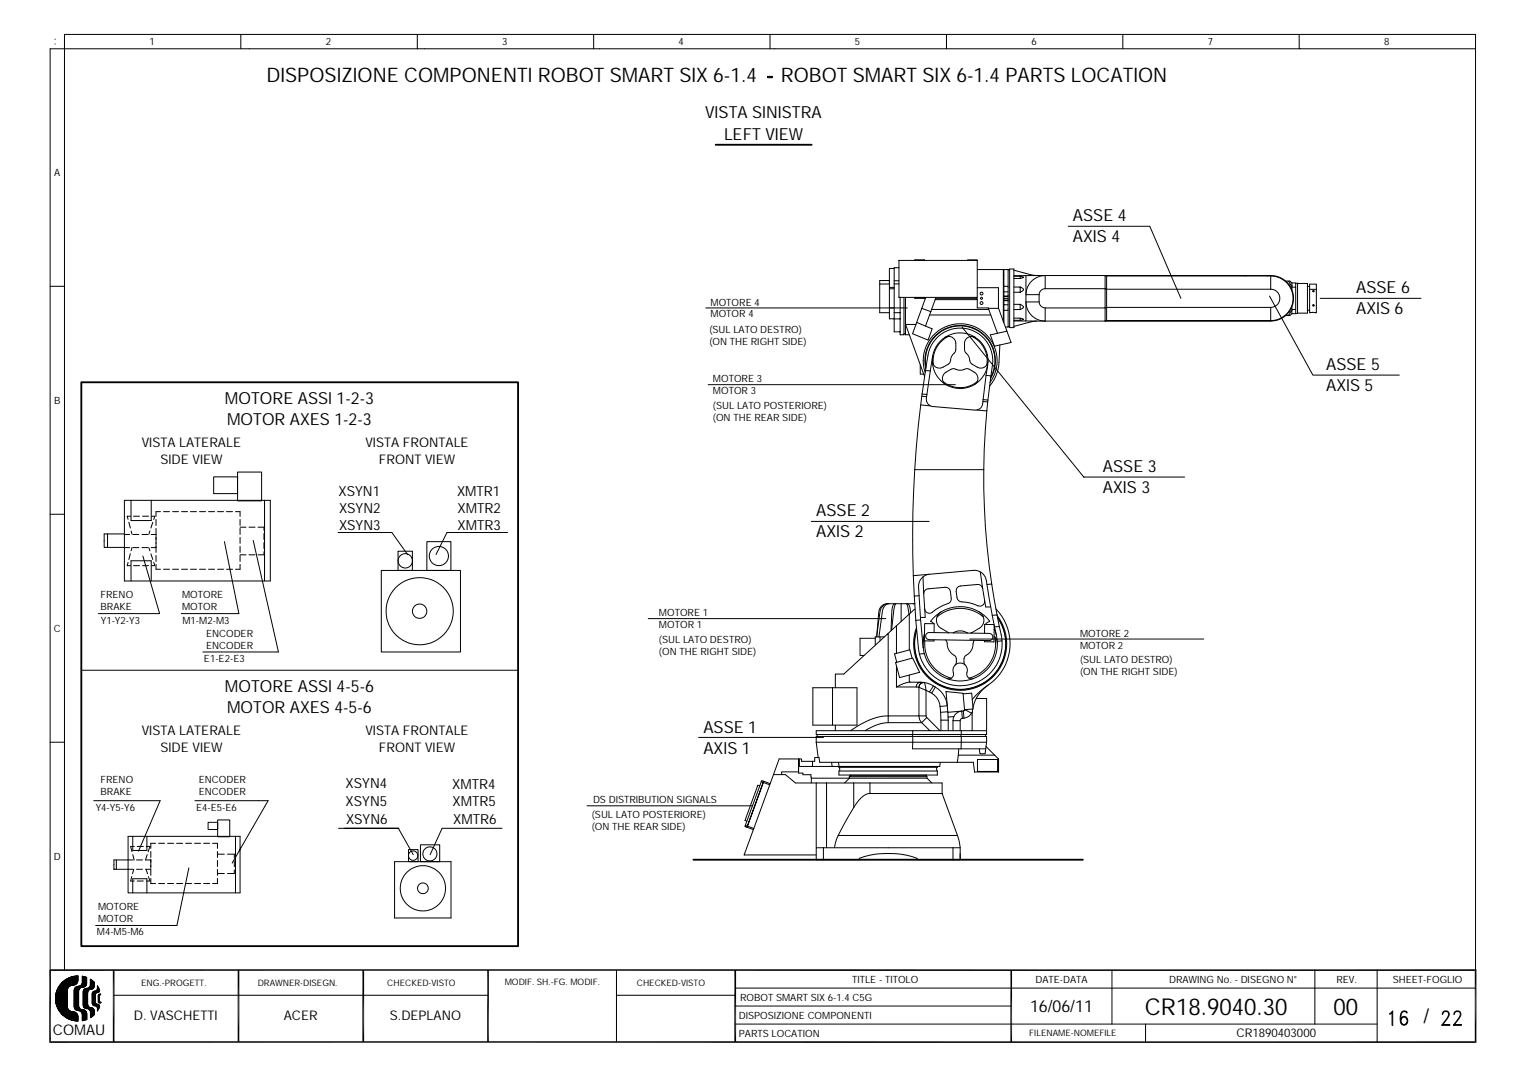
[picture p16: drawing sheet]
<svg xmlns="http://www.w3.org/2000/svg" width="297mm" height="210mm" viewBox="0 0 297 210" stroke-linecap="round" stroke-linejoin="round" font-family="sans-serif">
<defs><g id="words">
<g font-size="4.5">
<text x="222.9" y="197.5">CR18.9040.30</text>
<text x="259.6" y="197.5">00</text>
</g>
<g font-size="3.9">
<text x="51.9" y="16">DISPOSIZIONE COMPONENTI ROBOT SMART SIX 6-1.4</text>
<text x="152" y="16">ROBOT SMART SIX 6-1.4 PARTS LOCATION</text>
<text x="277.1" y="199.2">/</text>
</g>
<g font-size="3.2">
<text x="137.3" y="23">VISTA SINISTRA</text>
<text x="140.9" y="27.3">LEFT VIEW</text>
<text x="208.9" y="43">ASSE 4</text>
<text x="208.9" y="47.1">AXIS 4</text>
<text x="264" y="57">ASSE 6</text>
<text x="264" y="61.1">AXIS 6</text>
<text x="258.2" y="72">ASSE 5</text>
<text x="258.2" y="76.1">AXIS 5</text>
<text x="43.8" y="78.6">MOTORE ASSI 1-2-3</text>
<text x="44.2" y="82.8">MOTOR AXES 1-2-3</text>
<text x="214.7" y="91.8">ASSE 3</text>
<text x="214.7" y="95.9">AXIS 3</text>
<text x="158.9" y="100.5">ASSE 2</text>
<text x="158.9" y="104.6">AXIS 2</text>
<text x="43.8" y="134.7">MOTORE ASSI 4-5-6</text>
<text x="44.2" y="138.9">MOTOR AXES 4-5-6</text>
<text x="136.9" y="142.8">ASSE 1</text>
<text x="136.9" y="146.8">AXIS 1</text>
<text x="200.5" y="197.1">16/06/11</text>
</g>
<text font-size="2.9" x="10.3" y="201.5">COMAU</text>
<g font-size="2.7">
<text x="65.9" y="96.5">XSYN1</text>
<text x="66" y="99.9">XSYN2</text>
<text x="89" y="96.5">XMTR1</text>
<text x="89.1" y="99.9">XMTR2</text>
<text x="66" y="103.2">XSYN3</text>
<text x="89.1" y="103.2">XMTR3</text>
<text x="67.3" y="153.5">XSYN4</text>
<text x="88" y="153.6">XMTR4</text>
<text x="67.3" y="157">XSYN5</text>
<text x="67.4" y="160.4">XSYN6</text>
<text x="88.1" y="157">XMTR5</text>
<text x="88.2" y="160.4">XMTR6</text>
</g>
<g font-size="2.6">
<text x="27.6" y="87.1">VISTA LATERALE</text>
<text x="71.1" y="87.1">VISTA FRONTALE</text>
<text x="31.2" y="90.3">SIDE VIEW</text>
<text x="73.8" y="90.3">FRONT VIEW</text>
<text x="27.6" y="143.1">VISTA LATERALE</text>
<text x="71.1" y="143.1">VISTA FRONTALE</text>
<text x="31.2" y="146.4">SIDE VIEW</text>
<text x="73.8" y="146.4">FRONT VIEW</text>
<text x="26.1" y="198.7">D. VASCHETTI</text>
<text x="55.2" y="198.7">ACER</text>
<text x="75.9" y="198.7">S.DEPLANO</text>
</g>
<text font-size="2.3" x="240.7" y="202">CR1890403000</text>
<g font-size="1.9">
<text x="29.1" y="8.8">1</text>
<text x="63.4" y="8.8">2</text>
<text x="97.8" y="8.8">3</text>
<text x="132.1" y="8.8">4</text>
<text x="166.4" y="8.8">5</text>
<text x="200.8" y="8.8">6</text>
<text x="235.1" y="8.8">7</text>
<text x="269.5" y="8.8">8</text>
<text x="10.6" y="34.3">A</text>
<text x="138.3" y="59.5">MOTORE 4</text>
<text x="138.1" y="64.9">(SUL LATO DESTRO)</text>
<text x="138.3" y="61.8">MOTOR 4</text>
<text x="138.1" y="67.2">(ON THE RIGHT SIDE)</text>
<text x="138.8" y="74.4">MOTORE 3</text>
<text x="138.8" y="76.8">MOTOR 3</text>
<text x="10.5" y="78.6">B</text>
<text x="138.8" y="79.6">(SUL LATO POSTERIORE)</text>
<text x="138.8" y="81.9">(ON THE REAR SIDE)</text>
<text x="19.6" y="116.5">FRENO</text>
<text x="19.6" y="118.8">BRAKE</text>
<text x="35.5" y="116.5">MOTORE</text>
<text x="35.5" y="118.8">MOTOR</text>
<text x="128.3" y="120">MOTORE 1</text>
<text x="10.5" y="123">C</text>
<text x="19.6" y="121.4">Y1-Y2-Y3</text>
<text x="35.5" y="121.4">M1-M2-M3</text>
<text x="40.1" y="124">ENCODER</text>
<text x="128.3" y="122.3">MOTOR 1</text>
<text x="128.3" y="125.1">(SUL LATO DESTRO)</text>
<text x="210.3" y="124">MOTORE 2</text>
<text x="39.7" y="128.9">E1-E2-E3</text>
<text x="40.1" y="126.3">ENCODER</text>
<text x="128.3" y="127.5">(ON THE RIGHT SIDE)</text>
<text x="210.3" y="129.1">(SUL LATO DESTRO)</text>
<text x="210.3" y="131.4">(ON THE RIGHT SIDE)</text>
<text x="210.3" y="126.3">MOTOR 2</text>
<text x="19.6" y="152.5">FRENO</text>
<text x="19.6" y="154.8">BRAKE</text>
<text x="38.7" y="152.5">ENCODER</text>
<text x="38.7" y="154.8">ENCODER</text>
<text x="18.6" y="157.9">Y4-Y5-Y6</text>
<text x="38.2" y="157.9">E4-E5-E6</text>
<text x="115.2" y="159.2">(SUL LATO POSTERIORE)</text>
<text x="115.2" y="161.6">(ON THE REAR SIDE)</text>
<text x="115.4" y="156.4">DS DISTRIBUTION SIGNALS</text>
<text x="10.5" y="167.4">D</text>
<text x="19.1" y="177.2">MOTORE</text>
<text x="19.1" y="179.5">MOTOR</text>
<text x="18.9" y="182.1">M4-M5-M6</text>
<text x="165.9" y="191.5">TITLE - TITOLO</text>
<text x="201.6" y="191.5">DATE-DATA</text>
<text x="227.6" y="191.5">DRAWING No. - DISEGNO N°</text>
<text x="260.2" y="191.5">REV.</text>
<text x="271.1" y="191.5">SHEET-FOGLIO</text>
<text x="144.1" y="195">ROBOT SMART SIX 6-1.4 C5G</text>
<text x="143.8" y="198.5">DISPOSIZIONE COMPONENTI</text>
<text x="143.8" y="202">PARTS LOCATION</text>
</g>
<g font-size="1.7">
<text x="27.5" y="191.9">ENG.-PROGETT.</text>
<text x="50.2" y="191.9">DRAWNER-DISEGN.</text>
<text x="75.4" y="191.9">CHECKED-VISTO</text>
<text x="98.3" y="191.7">MODIF. SH.-FG. MODIF.</text>
<text x="124" y="191.9">CHECKED-VISTO</text>
<text x="200.4" y="201.7">FILENAME-NOMEFILE</text>
</g>
</g></defs>
<g fill="none" stroke="#000" stroke-width=".19">
<path d="M10.7 8.6h.1M10.7 7.6h.1M46.9 6.7v2.8M81.2 6.7v2.8M115.6 6.7v2.8M149.9 6.7v2.8M184.3 6.7v2.8M218.6 6.7v2.8M252.9 6.7v2.8M287.3 9.5h-277.5v179.4M9.8 55.7h2.8M137.4 60h39.2"/>
<path d="M173.1 55.3h-1.8v5.6h1.8M173.1 56.2h1M173.1 54.6h-1.8v.7M173.1 56h1M174.1 52.3h-1v9.8h1M174.1 55.3h.9M174.1 54.7v7.4M175 52.1h-.9v2.6h.9M175 50.7h15.2v7.2h-15.2zM175.2 57.9v7.3h.8v-7.3M176.3 57.9v7.3h.7M178.1 57.9v.2h2l-.6 1.9"/>
<path d="M178.1 50.7v-.1h1.9v.1M182.1 58.3h8.1M188.4 50.7v-.1h1.8v.1M190.2 57.9v2.1h2.2M190.2 58.1h-8.1l-.9 2.6M190.2 52.5h5.1v10.1M190.2 56h4.2v4M195.3 53.7h.1M195.4 58.4h.9v.1h-.9zM195.4 55.7h.9v2h-.9v-.9M195.4 58.5v.8h.9M195.4 57.7h.9"/>
<path d="M195.4 57.7v.7M195.4 59.3v3.6M195.4 56.8h.9M195.4 58.1h.9M196.3 58.5v1.9h-.9M196.3 52.6h.3M196.3 55.7v-3.2h-.9v4.3M196.3 57.7v.7M196.6 52.4h.8v11.4h-.8zM197.4 52.6l3.2 .9 1.2 .2M197.4 53.8h1.2v.4M197.4 54.2h1.2"/>
<path d="M197.4 53.7h2.3M197.4 56.9h1.2M197.4 59.3h1.2M197.4 55.9h1.2M198.6 53.8l.7 .2-.7 .2M198.6 59.3l.7 .5-.7 .5M198.6 55.9l.7 .5-.7 .5M198.6 55.9v1M198.6 59.3v1M199.7 58.8v3.7h-2.3M199.7 58.8a3.7 3.7 0 0 0 3.8 3.7v-2.5M199.7 53.7v3.7a3.7 3.7 0 0 1 3.8-3.7v2.5"/>
<path d="M199.7 58.8h2.6M202.3 57.4h-2.6v1.4M202.3 58.8a1.19 1.19 0 0 0 1.2 1.2M202.3 57.4v1.4M203.5 56.2a1.19 1.19 0 0 0-1.2 1.2M203.5 56.2h11.9M207.9 44.1h15.9l6.1 14M215.1 53.7h32.3M215.1 53.7v8.8M215.4 59.9v2.5h-.3M215.4 59.9l-11.9 .1M215.4 53.7v6.2"/>
<path d="M215.4 59.9h32M215.4 56.3h32M242.3 53.7h-42.6M246.7 53.7a4.4 4.4 0 0 1 5.1 4 4.4 4.4 0 0 1-4.4 4.8h-47.7M246.8 53.7h-4.5h.2M247.1 57.7l8.5 15.3h16.8M247.4 56.3a1.77 1.77 0 0 1 1.8 1.8 1.77 1.77 0 0 1-1.8 1.8v2.5M247.4 56.3v-2.6a4.3 4.3 0 0 1 4.3 4.4 4.3 4.3 0 0 1-4.3 4.3M250.3 54.7h.8l.4 .4M250.7 54.7l.8 1M251.1 55.3v.4M251.5 55.1h.7v.8"/>
<path d="M251.5 59.8v1.3M251.5 55.9h.7v4.4h-.7M251.5 55.1v1.3M252.2 55.2h.4v5.8h-.4M252.6 55.2h1.9v5.8h-1.9M254.5 55.8h.5M255 55.3h1.3v5.6h-1.3zM255 56.3h1.3M255.6 59.4l.2 .1zM255.6 56.7l.2 .1h-.2zM257 58.1h19.6M137.9 74.9h48.1"/>
<path d="M174.1 62.1v2.5h1.1M174.1 60.9h1.1M174.1 62.1h1.1M176 65h.3M178.3 63.2h-2l3.7 10.1M178.5 62.8l1.7 .7M179.2 71v1.8h.6M179.2 78.9l1.9 .1M179.2 78.9l-.4 4.2-.7 8.4M179.5 60l-1.8 5 3 1.2 .8-2.2-1.3-.5 1-2.8M179.5 77.1l.9 .1M179.5 60l1.7 .7"/>
<path d="M179.5 76.7l-.3 2.2M179.5 76.7l.9 .1M180.1 72.5a7.2 7.2 0 0 1 7.9-9.4 7.2 7.2 0 0 1 4.7 11.4M180.2 72.2h.9M180.2 72.2l.2-1.6a6.9 6.9 0 0 1 3.4-5.9 6.3 6.3 0 0 1 6.8 .3 6.3 6.3 0 0 1 2.6 6.2l-.3 2M180.2 72.2l-.7 4.5M180.2 71.8a6.9 6.9 0 0 1 7.8-8.4 6.9 6.9 0 0 1 4.8 10.3M180.3 71.5a6.8 6.8 0 0 1 7.7-8 6.8 6.8 0 0 1 4.9 10M180.4 76.8a1.63 1.63 0 0 0 1.2 2.4l8.2 .7a1.47 1.47 0 0 0 1.5-1.7l1 .1M181 61.3h11.9M181.1 72.2l-.7 4.6M181.4 60.3h11.1"/>
<path d="M181.6 69.3l-.5 2.9M183.6 74.3a5.3 5.3 0 0 0 6.6 0M183.9 65.7a1.39 1.39 0 0 1 2.2 1.2l-.1 1.4-.3 .5a2.17 2.17 0 0 0-.7 1.7 2.91 2.91 0 0 1-2 1.2h-.3a1.4 1.4 0 0 1-1.2-1.4M184.1 74.9a1.39 1.39 0 0 1 .1-2.4l.9-.6a1.26 1.26 0 0 1 1.3 .1h1.1a1.26 1.26 0 0 1 1.2-.1 2.29 2.29 0 0 1 1.7 1.6v.3a1.38 1.38 0 0 1-.7 1.1M184.6 65.5a5.3 5.3 0 0 0-2.9 5.5M187.3 63.7l23.7 29.2h19.6M189.2 65.5a5.2 5.2 0 0 1 2.9 5.5M189.9 65.7a1.4 1.4 0 0 0-2.1 1.2v1.4l.3 .5a2.17 2.17 0 0 1 .7 1.7 2.91 2.91 0 0 0 2.1 1.2 1.41 1.41 0 0 0 1.4-1.4M190.2 79.8l1.9 .2M191.4 77.8l.9 .1M191.4 77.8l-.1 .4M192 73.1l.9 .1"/>
<path d="M192 73.1l-.6 4.7M192.3 71.1l-.3 2M192.3 78.3l-.2 1.7M192.3 77.9v.4M192.4 60h2M192.4 60l1.8 4.9M192.9 73.2l-.6 4.7M194.4 60l1.6 4.5-3.2 .7 .8 2.2 3.2-.7-.8-2.2M194.6 67.2a13.4 13.4 0 0 1-.7 5.9l-.3 .7-1 1.4M195.3 62.5h.1M196.3 60.4v3.3h-.6M196.3 63.6h.3"/>
<path d="M197.4 61.9h1.2v.5M197.4 60.3h1.2M197.4 62.4h1.2M198.6 61.9l.7 .3-.7 .2M201.8 62.5l-1.2 .2-3.2 .9M215.4 62.4h32M250.3 61.4h.4M251.1 60.5v.4M251.5 61.1l-.4 .3h-.4M251.5 60.5l-.8 .9M252.2 60.3v.8h-.7M254.5 60.4h.5"/>
<path d="M255.5 60.8h.1M24.2 97.4h28.4v15.7h-28.4zM25.5 97.4v4h3.9v-4M31.2 99.6h-.8v1M31.8 99.6h1.2M33.6 99.6h1.2M35.3 99.6h1.2M37.1 99.6h1.1M38.8 99.6h1.2M40.6 99.6h1.2M41.6 92.9h4.6v3.2h-4.6zM42.4 99.6h1.1"/>
<path d="M44.1 99.6h1.2M45.8 99.6h.9v1M46.2 91.9h4.7v5.6h-4.7zM51.5 97.4v15.7M178.1 91.5a204.8 204.8 0 0 0-.3 20.6M178.1 91.5h13.4M191.5 91.5a136.5 136.5 0 0 0 1.6 22.2M192.1 80l-.5 7.6-.1 3.9M9.8 100.1h2.8M20.9 104v2.6M24.2 104h-3.9v2.6h3.9M24.3 104.1h1"/>
<path d="M24.3 106.6h1M24.9 109.5l-.1 .6h.6M25.1 101.7l.3 1.1M25.4 107.8l-.3 1.1M25.4 100.5h-.6l.1 .6M25.5 113.1v-3.9h3.9v3.9M25.5 103.4l.2 .6M25.7 106.6l-.2 .6M25.9 104.1h1.1M25.9 106.6h1.1M26 100.5h1.2M26 110.1h1.2"/>
<path d="M27.6 104.1h1.2M27.6 106.6h1.2M27.7 100.5h1.2M27.7 110.1h1.2M27.8 108.3l3.3 11.2h-11.9M29 106.6l.2 .7M29.2 103.4l-.2 .6M29.4 107.8l.3 1.1M29.4 104.1h1M29.4 106.6h1M29.5 100.5h.6l-.2 .6M29.7 101.7l-.3 1.1"/>
<path d="M29.9 109.5l.2 .6h-.6M30.4 109.9v.9h.8M30.4 101.1v1.2M30.4 102.9v4.7M30.4 108.2v1.1M31.8 110.8h1.2M33.6 110.8h1.2M35.3 110.8h1.2M37.1 110.8h1.1M38.8 110.8h1.2M40.6 110.8h1.2M42.4 110.8h1.1"/>
<path d="M43.7 105.5l2.8 14h-11.2M44.1 110.8h1.2M46.7 102.7h1.2M46.7 108h1.2M46.7 109.9v.9h-.9M46.7 101.1v1.2M46.7 102.9v1.2M46.7 104.6v1.2M46.7 106.4v1.2M46.7 108.2v1.1M48.5 102.7h1.2M48.5 108h1.2"/>
<path d="M49.3 105.2l4.9 21.8h-14.7M50.2 102.7h1.2v.6M51.4 107.4v.6h-1.2M51.4 103.9v1.1M51.4 105.7v1.1M65.8 103.7h10.5l3.1 4.3M74.2 111.1h15.4v15.9h-15.4zM77.5 107.3h2.8v3.8h-2.8zM83.1 105.5h4.7v5.6h-4.7zM98.8 103.7h-11.8l-2.1 4.3M157.9 101.5h23M173 117.6a1.82 1.82 0 0 0-1.7 1.9l-.6 4.5 .3-4.1a1.88 1.88 0 0 1 2.1-2.3"/>
<path d="M173.1 117.6l-.5 .1a2.37 2.37 0 0 0-.9 2.1l-.6 4.2M173.1 117.6h1.1M174.2 117.6h1.2M174.2 117.6h-.1a3.5 3.5 0 0 0-.5 2.6l-.1 2.6M174.4 117.6a5.2 5.2 0 0 0-.6 2.6l-.2 2.5M175.4 117.6h1M175.4 117.6v3.4M176.4 117.6h.2a1.71 1.71 0 0 1 .6 1.8M176.4 117.6a3.1 3.1 0 0 1 .5 2M176.6 117.6h1.5M177 119.6v6.9M177 119.6l-2.5 2.2"/>
<path d="M177.8 117.6h.3M177.8 112.1l.2 4M177.9 117.6h.2M178 116.1l.3 4.7M178.1 118.6l-1.1 1M178.9 116l-.9 .1M178.9 116l.3 4.7M179.7 112.3l.4 7.9h-.9M179.8 115.6a.93 .93 0 0 1 .9-.9l3.3-.3a.96 .96 0 0 1 1 .8l.2 1.3a.89 .89 0 0 1-.7 1 9.8 9.8 0 0 0-3.2 1.9 .93 .93 0 0 1-1.3-.9M180.7 111.8l8.8-.7a2.51 2.51 0 0 1 2.6 2.7l1-.1M180.7 111.8a2.4 2.4 0 0 0-1.9 2.5l.1 1.7M180.7 111.8l-2.9 .3"/>
<path d="M183.2 119.1a1.87 1.87 0 0 0 0 3.3l1.5 .8M190.6 119.1a1.86 1.86 0 0 1 0 3.3l-1.6 .9M190.8 111.4l1.1 6.8h.9M191.2 114.3l.1 .3M191.2 114.3a.9 .9 0 0 0-.9-.5l-3.3 .3a.92 .92 0 0 0-.9 1l.2 1.3a.96 .96 0 0 0 .9 .8 9.1 9.1 0 0 1 3.4 .8 .94 .94 0 0 0 1.1-1.1M191.2 114.3h.1M192.1 113.8l1.1 6M193.1 113.7l1 6M193.2 119.8l.4 2.3M193.9 118.6a9.7 9.7 0 0 1-1.6 14.8M194.1 119.7l-.9 .1M194.1 119.7l.4 2.3"/>
<path d="M194.1 119.8a9.1 9.1 0 0 1-5.8 14.5 9.1 9.1 0 0 1-9.9-12.1M15.8 130.5h85.1M126.2 120.5h46.2M162.1 133.9v7.3h-3.9v-7.3h8.6v7.3h-4.7M162.6 133.9v-2.7h1.7l8.6-7.9v16.1a12.9 12.9 0 0 0-7.3 2.9M170.4 124.3h-3v3.3h.8M171.3 124.8v-.8h-.9v1.6M171.3 124h.9M174.1 127.3l3-.8 .5 1.7 .1-.1 1.3 2.8-3.9 1-.8-2.9h.3zM174.5 121.8l-1.6 1.5M174.5 121.8v5.4M174.5 128.7v.3"/>
<path d="M174.5 129.7v4.1M174.5 133.8h3.9M177 131.4v1.4h2.2a.86 .86 0 0 0-.8 1M177 132.8l-1.1 .3-1.4 .7M177.6 128.2l-3 .8M178.3 120.8l.7 6.6M178.4 133.8h.5M178.9 139.4a1.73 1.73 0 0 0 .5 1.3M178.9 139.4h-6v1.3M178.9 133.8v5.6M178.9 133.8l1.4 .6M178.9 139.4h1.4"/>
<path d="M179.2 132.8a4.9 4.9 0 0 1 2.5 .8M179.2 120.7l-.9 .1M179.2 120.7l.5 5.4M179.7 126.1l.2 1.2M179.9 127.3l-.9 .1M180 124.3l-.3 1M180 132.9a.92 .92 0 0 0-1.1 .9M180 123.3a6.7 6.7 0 0 0-.3 2.8M180 132.9l.3 1.5M180 132.9a.96 .96 0 0 0-1.1 .9M180 124.8a6.9 6.9 0 0 0 5.2 7.3M180.3 139.4l.1 .3"/>
<path d="M180.3 134.4v5M180.3 123.4l.6-.2 11.7 .1a.7 .7 0 0 1 .7 .7 .7 .7 0 0 1-.7 .7l-11.7-.1-.6-.3a.65 .65 0 0 1 0-.9zM180.4 139.7l2.6 2.6M180.4 139.7l-1 1M181.4 135a3.2 3.2 0 0 1 1.6 2.6M181.8 121.4l-.7-.4a7.3 7.3 0 0 1 11.6 0l-.9 .6M181.8 123.2l.1-1.8h-1.9v3.4h1.8v-.2M182.1 133.8l-.7 1.2-.4-.3M182.1 133.8l-.4-.2-.7 1.1-.7-.3M182.1 133.8a4.6 4.6 0 0 1 2.3 3.6l-1.4 .2M182.4 120.1a6.9 6.9 0 0 1 9 0M183 137.6l.2 2.6"/>
<path d="M184.1 124.6a1.36 1.36 0 0 1 .3 1.2 2.89 2.89 0 0 0 1.6 2 1.58 1.58 0 0 1-.1 1.7M184.4 132.1a.99 .99 0 0 0 1.1-.3 .99 .99 0 0 0 0-1.1 1.43 1.43 0 0 1 1.8-1.6 1.43 1.43 0 0 1 .9 2.1 .93 .93 0 0 0 1.2 .9M184.5 138.6v.1M184.5 138.6l-1.4 .1M184.5 138.7l.1 .9M184.6 139.6l1.1-.1a1.85 1.85 0 0 1 1.5-1l.1 1.4M184.6 139.6v.6M185.5 123.2a2.7 2.7 0 0 1 2.9 .1M185.7 139.5l-.2 .8M187.3 139.9l-.3 .1-.1 .3M187.5 135.1l.3 3.1 1.6-.2-.2-3-1.7 .1v-.1l-3.3-.3 .3 3.9M187.5 138.4l.4-.2 1.2 .7 .2-.3"/>
<path d="M187.5 138.4l-3 .3M187.5 138.4l.2 1.4M187.7 139.8l-.4 .1M187.7 138.1l-.2 .3M188.8 124.4h45.5M189.1 138.9a1.87 1.87 0 0 1-1.4 .9M189.3 138.6v3.7M189.4 138l-.1 .6M189.7 124.7l-.2 .3a2.95 2.95 0 0 1-1.6 2.8l-.2 .5a1.23 1.23 0 0 0 .2 1.2M190 136h2.1v7h-33.2v-.7h33.2M192.2 133.5a7 7 0 0 0-2.8 4.3M192.3 133.4a13.6 13.6 0 0 0-3 2.8"/>
<path d="M192.3 133.4h.1M193.5 123.9a1.91 1.91 0 0 1 .7 1.4M193.5 122.6l.5 1.2M193.5 121.6h-1.8v1.7M193.5 121.8v3.2h-1.9v-.3M193.6 122.1l.4 1.7M193.7 124.1a6.9 6.9 0 0 1-5.1 8M194 123.8l.1 1.1M194.2 120.2a8.9 8.9 0 0 1-5.9 14 8.9 8.9 0 0 1-9.9-11.6M194.2 120.3a8.9 8.9 0 0 1-5.9 13.8 8.9 8.9 0 0 1-9.9-11.4M194.5 122l.6 2.8-1 .1a7.2 7.2 0 0 1-6 7.6 7.2 7.2 0 0 1-8.2-5.2M194.5 122l-.9 .1"/>
<path d="M195.1 124.8a8.2 8.2 0 0 1-6.9 8.6 8.2 8.2 0 0 1-9.2-6M9.8 144.5h2.8M18.2 155.9h13l-4.2 9.8M38 155.9h14.2l-7 12.2M42.4 159.7h2.3v3.2h-2.3zM114.3 156.9h32.2M136 143.6h24.3M147.9 153l-.4-.1-2.5 6.9 .4 .1M148.2 152.2l.4 .2M148.2 152.2l-3.1 8.5M148.6 152.4l1.2 .4M148.6 152.2h.1"/>
<path d="M148.7 152.1l-.4-.1-.1 .2M148.7 152.1l-.1 .3M149.9 152.6l-1.2-.5-3.3 9-.4-.2 .1-.2M150.6 150.8h2.3l2 1.7h28.5v2M150.6 150.8l-5.7 15.7h14M155.4 147.8l.1 2.7h.8v.3h1.6v1.7M155.4 147.8l.1 2.5h-3.3v.5M155.4 147.8h-3.7l-1.1 3M157.9 151.5h22.6M158.2 148.2v1M158.9 144.5v-1.1h33.2v1.1M158.9 144.5h33.2"/>
<path d="M158.9 152.5v12.6M158.9 144.5l.4 3M159.1 143v.4M160.9 152.5v12.6M161.9 148.4l.1 .8h1.3M162.6 141.2v1.1M163.2 148.4l.1 .8M163.3 149.2v.2a.47 .47 0 0 1 0 .7v.8h19.2v-.8M163.3 150.1h19.2M163.3 149.4h19.2M164.4 152.5l.9-1v-.3h15.2v.3l.9 1M165.5 150.9h14.8"/>
<path d="M165.5 151v.2M166.2 157.2l-3 5.5M166.2 152.5v4.7M169.4 154.5a4 4 0 0 0-2.9 2.2l-.3 .5M169.4 154.5h14M169.4 152.5v2M172.9 140.7l-1.9 .3-2.6 1.3M172.9 140.7h6.5M177.6 143v.4M177.7 143.4l-.1 2.4h14.3M177.7 142.3v.7M179.4 140.7l1.6 1.6"/>
<path d="M180.3 151v.2M182.5 149.4a.47 .47 0 0 0 0 .7M182.5 149.2v.2M183 148.4l-.1 .8h-19.6M183.2 140.2h1.4M183.2 140.2v2.1M183.4 154.5l3 8.2M184.6 140.2v2.1M185.5 140.3h1.4M185.5 140.3v2M186.6 147l-.2 1.4M186.6 147h7"/>
<path d="M186.6 145.8v1.2M186.9 140.3v2M187.1 143v.4M187.1 143.4v2.4M187.1 142.3v.7M190.3 147.9h3.9v2.3h-3.9zM190.6 145.8l.2 1h1l.1-1M191.9 143v.4M191.9 145.3l2.5 2.5v2.5h-4.7l-.2-1.9h-29.9l-.2-.9h-.8v.7h-2.6v-.4h-.4v1.4h6.4M192.1 144.5l-.2 1.3M22.6 167.4v1.9M24.9 162.8h21.8v11.1h-21.8z"/>
<path d="M25.7 170.7l-.3 .8h.7M25.8 162.8v2.8h2.8v-2.8M25.8 173.9v-2.8h2.8v2.8M25.8 166.4l.3 1M26 167.4h-3.8v1.9h3.8M26 169.3l-.2 .8M26.1 164.8h-.7l.3 1M26.6 169.3h1.1M26.6 167.4h1.1M26.7 164.8h1.2M26.7 171.5h1.2M28.3 169.3h1.1v1.1"/>
<path d="M28.4 169.3l.3 .8M28.5 164.8h.7l-.3 1.1M28.7 166.4l-.4 1h1.1M28.9 170.7l.3 .8h-.7M29.4 165.8v1.2M29.4 167.3v1.8M29.4 171v1h.9M30.3 164.2h-.9v1M30.9 164.2h1.1M30.9 172h1.1M32.6 164.2h1.2M32.6 172h1.2"/>
<path d="M34.4 164.2h1.2M34.4 172h1.2M36.1 164.2h1.2M36.1 172h1.2M36.8 169l-2.4 11.2h-15.8M37.9 164.2h1.2M37.9 172h1.2M39.6 164.2h1.2M39.6 172h1.2M40.5 160.1h1.9v1.4h-1.9zM41.4 164.2h.9v1M42.3 166.3h1.4"/>
<path d="M42.3 170.1h1.4M42.3 171v1h-.9M42.3 165.8v1.2M42.3 167.5v1.2M42.3 169.3v1.1M44.3 166.3h1.3v.7M45.6 169.4v.7h-1.3M45.6 167.6v1.2M45.8 162.8v11.1M65.9 161.3h11.8M76.8 167.8h11v10.9h-11zM77.6 161.3l2.9 5.1"/>
<path d="M79.5 165.4h1.9v2.4h-1.9zM81.9 164.5h3.7v3.3h-3.7zM97.7 161.3h-11.6l-2.4 5.1M145.1 160.7l.4 .2M145.4 161v.1M145.5 160.9l-.1 .2 1.3 .4M145.5 160.9l1.2 .4M160.3 165.1h-1.4v2.3h8.4v-.3a17.2 17.2 0 0 1 11.2 0v.3h7M160.3 165.1h26.6M160.3 165.1v2.3M163.2 162.7l-.4 .7-.3 1.7M163.2 162.7h23.2"/>
<path d="M185.5 165.1v2.3M186.4 162.7l.5 2.4M186.9 166.2v1.2M186.9 165.1v2.3h-1.4M10.8 194l2.4 2.4-1.1 1.1M10.8 194.9l3.9 3.9M10.8 193.9l2.3 2.2M10.8 195.1l3.7 3.6M10.9 193.7l2.2 2.3M10.9 193.4l2.2 2.2M10.9 195.5l3.2 3.2M10.9 193.3l2.2 2.1"/>
<path d="M11 195.7l2.9 2.9M11 193l2.1 2.1M11.1 192.9l2 2M11.1 196l2.5 2.5M11.1 192.8l2 1.9M11.2 192.6l1.9 2-1.8 1.8M11.2 192.5l1.9 1.9M11.3 192.4l1.8 1.9-1.9 1.9M11.3 192.3l1.8 1.7M11.4 192.2l1.7 1.7M11.5 192.1l1.6 1.6M11.5 192l1.6 1.5"/>
<path d="M11.6 191.9l1.5 1.5M11.7 191.8l1.4 1.4M11.8 191.7l1.3 1.3M11.8 191.6l1.3 1.2M11.9 191.5l1.2 1.2M12 191.4l.2-.2 1.1 1.1M12 191.4l1.1 1.1M12.1 191.3l1.1 1.1-2.4 2.4M12.3 191.1l1.1 1.1M12.4 191.1l1 1M12.4 191l1.1 1.1M12.6 188.9v-182.2h274.7v182.2"/>
<path d="M12.6 190.9l1 1.1M12.6 190.8l1.1 1.1M12.8 190.8l1.1 1.1M12.8 198.1l1.2-1.1 1.2 1.2M12.9 190.7l-1.5 1.4M13 190.6l1.2 1.2 1-1M13.1 190.6l1.2 1.2M13.1 196.2a1.2 1.2 0 0 0 1.2 .8M13.1 193.1l-2.2 2.2 3.4 3.4 .9-.8a.88 .88 0 0 0-.9-.9M13.1 195.5l-1.5 1.4M13.1 195.3l-1.6 1.6M13.1 195.1l-1.6 1.7"/>
<path d="M13.1 195l-1.7 1.7 1.5 1.5 1.2-1.2 1.1 1M13.1 194.8l-1.8 1.7M13.1 194.4l-1.9 1.9 2.1 2.1 1.3-1.3 .5 .5M13.1 194.1l-2 2M13.1 193.9l-2 2.1M13.1 193.7l-2.1 2.1M13.1 193.6l-2.1 2.1M13.1 193.4l-2.2 2.2M13.1 193.2l-2.2 2.2M13.1 192.9l-2.2 2.2M13.1 192.7l-2.3 2.3M13.1 195.6l-1.4 1.5"/>
<path d="M13.1 195.8l-1.3 1.4M13.1 196l-1.3 1.2M13.1 196.2l-1.2 1.2M13.1 196.3l-1.1 1.1M13.2 190.5l1.3 1.3M13.3 190.5l-2.1 2M13.3 196.5l-1.1 1.1M13.3 190.5l1.3 1.3M13.4 196.6l-1.1 1.1-.4-.4M13.4 196.7l-1 1.1M13.4 190.4l1.3 1.3M13.5 196.8l-1.1 1"/>
<path d="M13.5 190.3l1.3 1.3M13.6 190.3l-2.5 2.5M13.6 196.8l-1 1.1M13.7 190.3l1.2 1.3M13.7 196.9l1.5 1.4M13.7 196.9l-1.1 1.1M13.8 190.3l1.2 1.2M13.9 190.2l-2.9 2.9 2.1 2.2M13.9 196.9l-1.2 1.2M13.9 190.2l1.2 1.2M14.1 190.2l1 1-.5 .6M14.1 190.2l-3.2 3.1"/>
<path d="M14.2 190.1l1 1M14.3 191.8a1.24 1.24 0 0 0-1.2 .9v3.5M14.3 190.1l-3.4 3.4 2.2 2.3M14.3 197l-1.2 1.3M14.4 197l.8 .8M14.4 195.2l1 .9-.6 .6M14.4 195.4l2.5 2.4M14.4 195.6l2.5 2.4M14.4 195.9l.9 .9M14.4 194.5l.9 .9M14.4 194.3l.9 .9M14.4 194.2l.9 .8"/>
<path d="M14.4 194l.9 .9M14.4 193.3l.9 .9M14.4 193l.9 .8M14.4 193.7l.9 .8M14.4 193.8l.9 .9M14.4 194.7l.9 .9M14.4 194.9l.9 .8M14.4 195l.9 .9M14.4 192.8l.9 .9M14.5 197l-1.3 1.3M14.5 196.1l.7 .7M14.5 192.7l.8 .8"/>
<path d="M14.5 190.1l.7 .7M14.5 192.5l.8 .8M14.5 190.1l-3.7 3.7M14.6 192.4l.7 .8M14.6 190.1l.6 .5M14.6 192.3l.7 .7M14.7 197.1l-1.3 1.3M14.7 190l-3.9 4M14.7 192.2l.6 .6M14.8 190l.4 .4M14.8 197.2l-1.3 1.3M14.8 192.1l.6 .6"/>
<path d="M14.9 192.1l-.4 .4M14.9 190l-4.1 4.2 4.4 4.3M14.9 197.3l-1.2 1.2M14.9 192.1l.5 .5M14.9 190l.3 .3M15 197.4l-1.2 1.2M15.1 197.5l-1.2 1.1M15.1 190l-4.3 4.3 4.4 4.4M15.1 192.1l.4 .4M15.1 197.6l-1 1.1M15.1 192.1l-.6 .6M15.2 190.9a.88 .88 0 0 1-.9 .9"/>
<path d="M15.2 191l-.8 .8M15.2 197.7l-1 1M15.2 190.1a4.4 4.4 0 0 0-4.4 4.3 4.4 4.4 0 0 0 4.4 4.4M15.2 190v.9l-.8-.8M15.2 197.9v.9M15.2 197.9h.1M15.2 190.6l-1.2 1.2-1.1-1.1M15.2 190.5l-1.5 1.5M15.2 190.3l-4.4 4.4 4.1 4.1 .3-.2M15.2 190.1l-4.4 4.4 4.3 4.3M15.2 198.1l-.7 .6M15.2 198.2l-.6 .6"/>
<path d="M15.2 198.4l-.4 .4M15.2 198.7l-.1 .1M15.2 192a.8 .8 0 0 0-.8 .8v3.2a.77 .77 0 0 0 .8 .8M15.2 196.8a.8 .8 0 0 1 .8 .8v1.1M15.2 192l.4 .4M15.3 193.3l-.9 .8M15.3 193.1l-.9 .9M15.3 193.4l-.9 .9M15.3 193.8l-.9 .8M15.3 194.1l-.9 .9M15.3 194.3l-.9 .9M15.3 194.5l-.9 .8"/>
<path d="M15.3 195.1l-.9 .9M15.3 195.7l-.7 .7M15.3 195.5l-.8 .8 .4 .4 .5-.4M15.3 194.8l-.9 .9 1.2 1.2M15.3 194.6l-.9 .9M15.3 193.9l-.9 .9M15.3 193.6l-.9 .9M15.3 195l-.9 .8M15.3 195.3l-.8 .9M15.3 195.8a.77 .77 0 0 0 .8 .8M15.3 192l-.9 .9M15.3 192.9l-.9 .9"/>
<path d="M15.3 196l-.6 .6M15.4 192.7l-1 .9M15.4 192l.3 .3M15.5 196.3l-.4 .5M15.5 192l.3 .3M15.6 192l-1.2 1.1 .9 .9M15.6 196.4l-.4 .4M15.7 196.5l-.3 .3M15.7 191.9l.4 .3M15.8 196.5l1.1 1.2M15.8 196.6l-.3 .2M15.8 191.8l.5 .4"/>
<path d="M15.9 191.7l.5 .5 .4-.4M15.9 197.2l.5-.5 .4 .4-.8 .8M15.9 196.6l-.3 .3M15.9 197.2l1 1M16 191.6l.5 .5M16 196.6l.9 .9M16 197.5l.9 .9-.2 .2-.7-.8M16 191.4l.6 .6M16 190.1l.9 .8M16 197.6l.9 .9M16 198l.6 .6M16 198.2l.5 .4"/>
<path d="M16 198.3l.4 .4M16 191.3l.7 .7M16 191.1l.8 .7M16 198.5l.2 .2M16 198.7h.1M16 190.9l.8 .8M16 190.8l.8 .8M16 190.6l.9 .8M16 190.4l.9 .9M16 190.2l.9 .9M16.1 196.6a.8 .8 0 0 1 .8 .8v1.1M16.1 192.2a.8 .8 0 0 0-.8 .8v2.8l-.7 .7"/>
<path d="M16.1 196.6l-.4 .4M16.2 193.1v2.8l.3 .4 .6 .1a.66 .66 0 0 1 .5 .7v1.1l.8-.6-.1-1-.2-.3-.4-.1M16.2 195.8l.6 .6 .4-.4M16.2 195.1l2.2 2.1M16.2 193.7l.9 .9-.9 .9M16.2 193.4l.9 .8-.9 .9M16.2 196.6l.7 .8-.9 .8M16.2 195.2l2.2 2.2M16.2 195.6l.8 .8 .3-.3M16.2 194.9l.9 .9M16.2 194.6l.9 .8M16.2 193.5l.9 .9"/>
<path d="M16.2 193.9l.9 .8M16.2 194l.9 .9M16.2 194.2l.9 .9M16.2 194.4l.9 .9M16.2 194.7l.9 .9M16.2 195.4l1.1 1.1M16.2 190.1l-.2 .2M16.2 193l.9 .9M16.2 192.9l.9 .8M16.3 196.6l-.5 .5M16.3 190.1l.6 .7M16.3 192.8l.8 .7"/>
<path d="M16.4 190.2l-.4 .3M16.4 192.7l.7 .7M16.5 192.6l.6 .6-.9 .9M16.5 190.2l.4 .4M16.5 190.2l-.5 .4M16.5 196.7l-.5 .6M16.6 192.5l-.3 .3M16.6 192.5l.5 .6M16.6 196.8l-.6 .6M16.6 190.2l-.6 .6M16.7 192.5l.5 .4M16.7 196.9l-.7 .7"/>
<path d="M16.8 197l-.8 .7M16.8 192.5l-.6 .6M16.8 192.4l.4 .4M16.9 190.3l-.9-.2v1.2a.77 .77 0 0 1-.8 .7M16.9 190.3v1.1a.76 .76 0 0 1-.8 .8M16.9 191.2l-1.2 1.1M16.9 190.8l-2.5 2.5M16.9 191.5l-.7 .7M16.9 191.3l-.9 .9-.4-.3M16.9 191l-2.5 2.4 .9 .9M16.9 190.7l-.9 .9M16.9 190.5l-.9 .9"/>
<path d="M16.9 190.3l-.9 .9M16.9 190.4l-.2-.1-.7 .7M16.9 197.2l-.9 .9M16.9 198.5l-.9 .2M16.9 197.5l-.9 .9M16.9 197.7l-.9 .9M16.9 197.9l-.9 .8M16.9 198l-.7 .7M16.9 198.2l-.4 .5M17.1 193.9l-.9 .9M17.1 195.1l-.9 .9M17.1 193.6l-.9 .9"/>
<path d="M17.1 194.8l-.9 .9M17.1 194.4l-.9 .9M17.1 194.1l-.9 .9M17.1 193.7l-.9 .9M17.1 193.4l-.9 .9M17.1 195l-.9 .8M17.1 195.3l-.8 .8M17.1 195.5l-.7 .7M17.1 195.6l-.6 .7M17.1 195.8l-.5 .5-.3-.3M17.1 192.4l.3 .3M17.1 196.4l.3-.3 1 1"/>
<path d="M17.1 193l-.9 .9M17.2 195.9l-.5 .5M17.3 192.4l.3 .3M17.3 192.3l-1.1 1.1M17.3 192.8l-.3-.4-.8 .8M17.4 192.3l.3 .3M17.4 196.6l.4-.4 .5 .5M17.5 192.1l.5 .5M17.6 196.2l-.3 .3M17.6 192l.5 .5M17.6 191.7l-.3 .6-.8 .3-.3 .3v.3l.9 .8M17.6 190.7v1"/>
<path d="M17.6 191.8l.6 .6M17.6 190.7l.7 .5v1l-.2 .3-.4 .2M17.6 197.9l.2 .1M17.6 197.2l.6 .6M17.6 197.5l.4 .4M17.6 197.7l.3 .3M17.6 198l.1 .1M17.7 196.2l.7 .7M17.7 190.7l-.1 .1 .7 .7M17.7 192.6l-.5 .3-.1 .4v2.3l.1 .3 .5 .3M17.7 196.2l-.3 .4M17.7 190.8l.6 .6"/>
<path d="M17.8 190.8l-.2 .2 .7 .7M17.9 190.9l-.3 .2 .7 .8M17.9 194.7l1.4 1.5M18 190.9l-.4 .4 .7 .7M18 193.4l.6 .6M18 196.3l-.5 .4 .9 .9M18 193.3l.6 .5-.7 .6 .7 .6-.6 .6M18.1 191l-.5 .5 .7 .7M18.1 193.2l.5 .4M18.1 196.3l-.5 .5M18.2 193.1l.4 .4M18.2 191.1l-.6 .6 .7 .6"/>
<path d="M18.2 196.4l-.6 .6 .7 .7M18.3 191.2l-.7 .6M18.3 196.5l-.7 .7M18.3 193l.4 .4M18.3 191.4l-2.1 2.2M18.3 192.1l-.5 .5-.4-.4M18.3 191.8l-.9 .9M18.3 191.6l-2.1 2.2M18.3 193l-.3 .4M18.3 192l-.6 .7M18.3 191.3l-.8 .8M18.3 196.6l-.7 .7 .5 .5"/>
<path d="M18.4 196.7h.1M18.4 196.8l-.8 .7M18.4 196.9l-.8 .8M18.4 197.1l-.8 .7M18.4 197.3l-.8 .7M18.4 197.5l-.7 .6M18.4 193l.4 .3M18.5 193a.51 .51 0 0 0-.6 .5v1.8a.86 .86 0 0 0 .9 .7l.2 .3M18.5 193l-.6 .6 .7 .6M18.6 195.1l.1 .3 .6 .3 .1 .4M18.6 193.7v1.4M18.6 194.8l-.6 .7 .3 .3"/>
<path d="M18.6 194.5l-.7 .6 1.3 1.3M18.6 194l-.7 .6 .7 .6M18.6 194.1l-.7 .7M18.6 195.2l-.5 .5M18.6 195.8l.3-.2 .5 .4M18.6 193.6l-.7 .6 .7 .7M18.6 193l.3 .3M18.6 195.3l-.4 .4M18.7 195.4l-.4 .4M18.7 192.9l.3 .4M18.8 195.5l-.4 .3M18.8 192.9l.4 .3"/>
<path d="M18.9 192.8l.4 .3M18.9 192.6l.4 .4M19 192.5l-.2 .3-.3 .2M19 192.5v-.5a.9 .9 0 0 1 .3 1l-.6 .4-.1 .3M19 192.5l.4 .4M19 196.3l.2 .2M19 192.3l.4 .4M19 196.8h.1M19 192.1l.2 .3M19 192h.1M19 192.1v.1M19 195.6l-.3 .3"/>
<path d="M19.1 195.6l.3 .2M19.1 192.2l-.1 .2M19.1 193.9v1.2l.2 .2h.3v-.2M19.1 194.9l.4 .4 .1-.2M19.1 194l.2 .3-.2 .1M19.1 195.1l.2 .2 .2-.2M19.1 194.4l.2 .2M19.1 194.7l.2 .3M19.1 193.9l.2 .2M19.2 195.6l-.4 .4M19.2 192.3l-.2 .2M19.2 196.4l-.2 .3"/>
<path d="M19.2 192.4l-1.3 1.3 .7 .6-.7 .6 1.4 1.4M19.2 193.6v.1l.1 .2M19.2 193.6l.2 .2M19.3 192.5l-1.4 1.4 .7 .6M19.3 195.7l-.4 .4M19.3 193.8v1.3h.3M19.3 193.8l.3-.1v-.1a.32 .32 0 0 0-.5 .3M19.3 193l-.2 .2M19.3 194.4l-.2 .2 .2 .2M19.3 192.7l-1.4 1.4 .7 .6-.7 .6 .6 .5M19.3 195.1l-.1 .1M19.3 194.6l-.2 .2"/>
<path d="M19.3 194l-.2 .3 .2 .2M19.3 193.9l-.2 .2M19.3 194.7l-.2 .3M19.3 194.9l-.2 .2M19.3 193.6l.2 .1M19.3 195.8l-.4 .4M19.4 196.1l-.4 .4 .1 .1M19.4 196.1l-.4 .7v-.5M19.4 192.8l-.5 .5M19.4 195.9l-.4 .4M19.5 195.1l.1 .1M19.6 193.6h-.1l-.4 .3"/>
<path d="M19.6 193.6l-.1 .1M22.1 193.8h72.9M120 188.9v14M120 193.8h23.1M143.1 199.4h125M143.1 192.4h144.2M143.1 195.9h53.8M216.5 188.9v10.5M223 199.4v3.5M256 188.9v10.5M268.1 188.9v14M270.6 197.4l.5-.6v2.8h-.1v-2.5l-.4 .4z"/>
<path d="M272.7 199l.2 .4 .4 .1 .4-.1 .3-.4M272.7 198.6l.2-.4 .4-.2 .4 .2 .3 .4M272.9 197.1l.4-.1 .5 .1M273.1 197a2.94 2.94 0 0 0-.3 2.2l.4 .3M273.2 198l-.4 .3-.1 .4M273.5 198a.82 .82 0 0 1 .5 .8 .82 .82 0 0 1-.5 .7M273.7 197l.3 .2a.66 .66 0 0 0-1.1-.2 2.37 2.37 0 0 0 0 2.5 .81 .81 0 0 0 1.2-.7 .81 .81 0 0 0-1.2-.8l-.2 .3M280.8 199.5h1.5v.1h-1.6l1-1.3a.83 .83 0 0 0 0-1.3h-.5l-.4 .5 .2-.5 .7-.2a.85 .85 0 0 1 .1 1.5l-1 1.3M283 199.5h1.5v.1h-1.6l1.1-1.3a.83 .83 0 0 0 0-1.3l-.7 .1-.3 .4a.63 .63 0 0 1 .5-.7h.5a.85 .85 0 0 1 .1 1.5l-1.1 1.3"/>
<circle cx="191.1" cy="59" r=".28"/>
<circle cx="191.1" cy="57.2" r=".28"/>
<circle cx="191.1" cy="58.1" r=".2"/>
<circle cx="255.7" cy="56.7" r=".13"/>
<circle cx="255.7" cy="59.5" r=".13"/>
<circle cx="186.9" cy="70.2" r="5.4"/>
<circle cx="78.9" cy="109.2" r="1.39"/>
<circle cx="81.7" cy="119" r="1.41"/>
<circle cx="81.7" cy="119" r="6.5"/>
<circle cx="85.4" cy="108.3" r="1.87"/>
<circle cx="80.4" cy="166.6" r=".92"/>
<circle cx="82.3" cy="173" r="1.05"/>
<circle cx="82.3" cy="173" r="4.4"/>
<circle cx="83.7" cy="166.3" r="1.38"/>
</g>
<path d="M149.4 14.9h1v.2h-1z" fill-rule="evenodd" fill="#000" stroke="#000" stroke-width=".19"/>
<path d="M139.3 28.2h18.7M15.8 74.4h85.1v109.8h-85.1zM135 167.4h75.8" fill="none" stroke="#000" stroke-width=".36"/>
<path d="M22.1 188.9v14M46.4 188.9v14M95 188.9v14M196.9 188.9v14M287.3 188.7v14.4M287.4 188.9h-277.6l-.1 14.2M9.6 202.9h277.8" fill="none" stroke="#000" stroke-width=".32"/>
<path d="M70.7 188.9v14M143.1 188.9v14" fill="none" stroke="#000" stroke-width=".34"/>
<use href="#words"/>
</svg>
